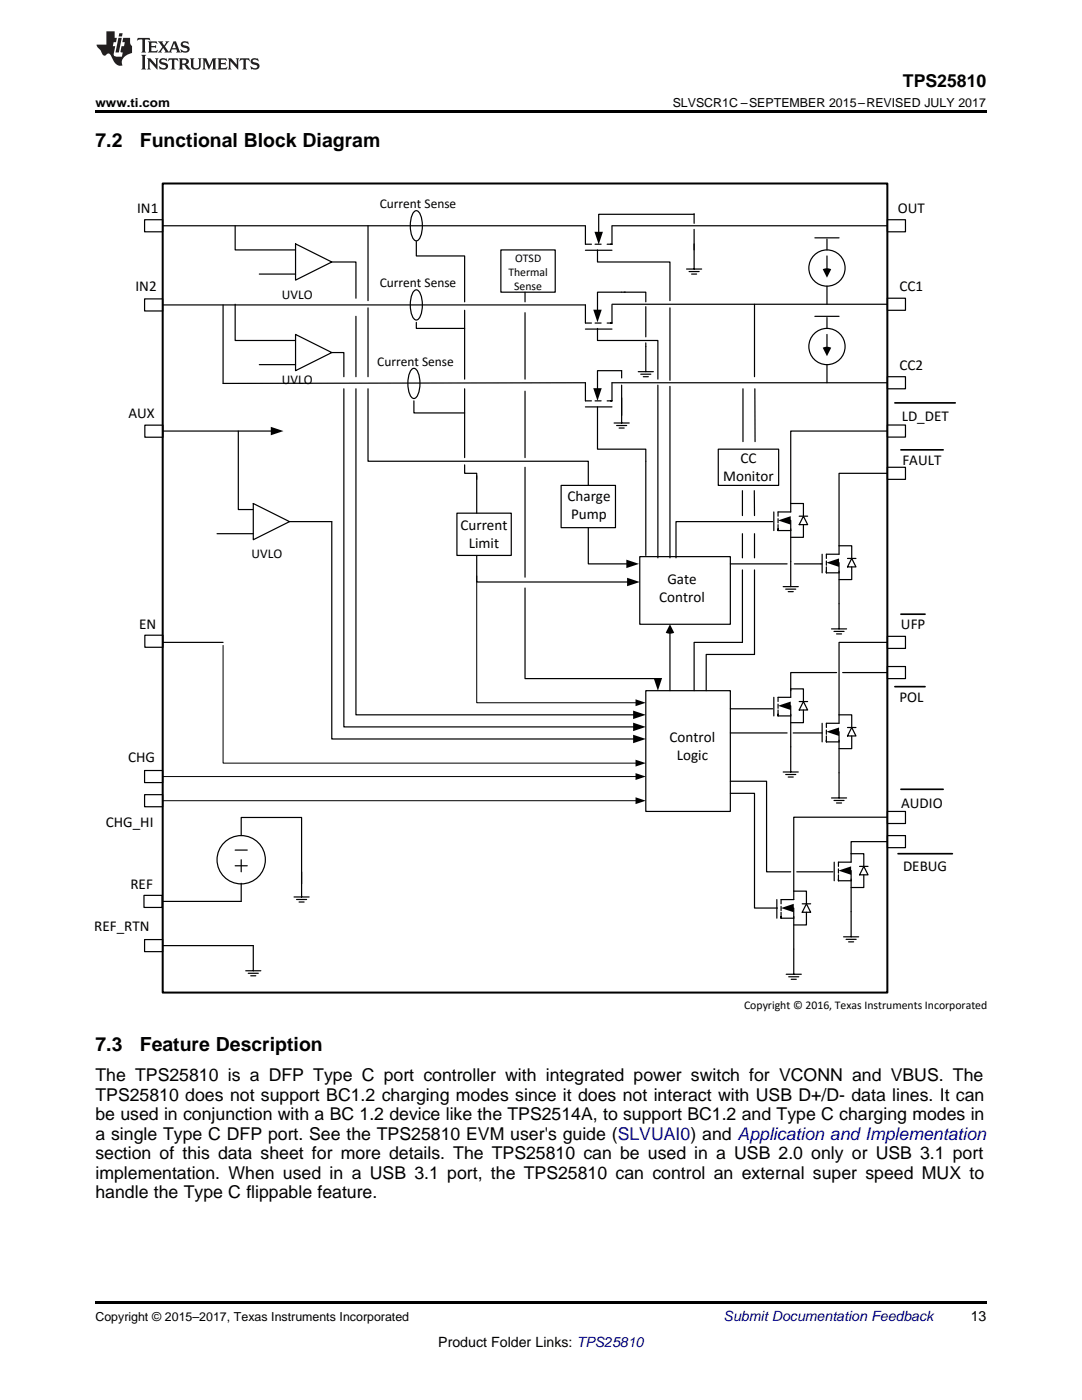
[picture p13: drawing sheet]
<svg xmlns="http://www.w3.org/2000/svg" width="216mm" height="279mm" viewBox="0 0 216 279" stroke-linecap="round" stroke-linejoin="round" font-family="sans-serif">
<defs><g id="words">
<g font-size="3.9">
<text x="19" y="29.3">7.2</text>
<text x="27.9" y="29.3">Functional Block Diagram</text>
<text x="19" y="209.8">7.3</text>
<text x="27.9" y="209.8">Feature Description</text>
</g>
<g font-size="3.5">
<text x="180.2" y="17.3">TPS25810</text>
<text x="19" y="215.8">The TPS25810 is a DFP Type C port controller with integrated power switch for VCONN and VBUS. The</text>
<text x="19" y="219.7">TPS25810 does not support BC1.2 charging modes since it does not interact with USB D+/D- data lines. It can</text>
<text x="19" y="223.6">be used in conjunction with a BC 1.2 device like the TPS2514A, to support BC1.2 and Type C charging modes in</text>
<text x="19" y="227.4">a single Type C DFP port. See the TPS25810 EVM user's guide (SLVUAI0) and Application and Implementation</text>
<text x="19" y="231.3">section of this data sheet for more details. The TPS25810 can be used in a USB 2.0 only or USB 3.1 port</text>
<text x="19" y="235.2">implementation. When used in a USB 3.1 port, the TPS25810 can control an external super speed MUX to</text>
<text x="19" y="239.1">handle the Type C flippable feature.</text>
</g>
<g font-size="3">
<text x="27.4" y="42.5">IN1</text>
<text x="179.1" y="42.5">OUT</text>
<text x="27" y="58.1">IN2</text>
<text x="179.5" y="58.1">CC1</text>
<text x="179.5" y="73.8">CC2</text>
<text x="25.7" y="83.4">AUX</text>
<text x="179.9" y="84">LD_DET</text>
<text x="147.7" y="92.4">CC</text>
<text x="180.1" y="92.8">FAULT</text>
<text x="113.2" y="99.9">Charge</text>
<text x="144.3" y="96">Monitor</text>
<text x="91.9" y="105.8">Current</text>
<text x="114" y="103.5">Pump</text>
<text x="93.5" y="109.4">Limit</text>
<text x="133.2" y="116.5">Gate</text>
<text x="27.8" y="125.4">EN</text>
<text x="131.5" y="120.1">Control</text>
<text x="179.8" y="125.6">UFP</text>
<text x="179.5" y="140.1">POL</text>
<text x="133.6" y="148.1">Control</text>
<text x="25.6" y="152.1">CHG</text>
<text x="135" y="151.7">Logic</text>
<text x="179.8" y="161.2">AUDIO</text>
<text x="21.1" y="165.1">CHG_HI</text>
<text x="180.2" y="173.8">DEBUG</text>
<text x="26" y="177.4">REF</text>
<text x="18.8" y="185.9">REF_RTN</text>
</g>
<text font-size="2.8" fill="#0000c8" x="144.4" y="263.6">Submit Documentation Feedback</text>
<g font-size="2.8">
<text x="193.7" y="263.6">13</text>
<text x="87.5" y="268.9">Product Folder Links: TPS25810</text>
</g>
<g font-size="2.7">
<text x="75.8" y="41.5">Current Sense</text>
<text x="56.2" y="59.7">UVLO</text>
<text x="75.8" y="57.3">Current Sense</text>
<text x="56.2" y="76.6">UVLO</text>
<text x="75.3" y="73">Current Sense</text>
<text x="50.2" y="111.4">UVLO</text>
</g>
<g font-size="2.5">
<text x="19" y="21.4">www.ti.com</text>
<text x="134.2" y="21.4">SLVSCR1C –SEPTEMBER 2015–REVISED JULY 2017</text>
<text x="19" y="263.6">Copyright © 2015–2017, Texas Instruments Incorporated</text>
</g>
<g font-size="2.3">
<text x="102.8" y="52.3">OTSD</text>
<text x="101.4" y="55.1">Thermal</text>
<text x="102.6" y="57.9">Sense</text>
<text x="148.5" y="201.3">Copyright © 2016, Texas Instruments Incorporated</text>
</g>
</g></defs>
<path d="M19 22h177.8v.5h-177.8zM19 259.7h177.8v.5h-177.8z" fill="#000"/>
<g fill="none" stroke="#000" stroke-width=".24">
<path d="M28.8 43.9h3.7v2.4h-3.7zM28.8 59.7h3.7v2.4h-3.7zM32.5 45.1h84.3M46.9 45.1v4.8h12.1M51.7 54.7h7.3M59 48.7l7.2 3.6-7.2 3.6zM66.2 52.3h4.8v7.2M73.4 45.1v14.9M82.8 42.2l.3-.2a1.62 1.62 0 0 1 1 1.5 5.3 5.3 0 0 1-.7 4.5l-.3 .1a1.62 1.62 0 0 1-1.1-1.5 5.3 5.3 0 0 1 .8-4.4zM82.8 58l.3-.2a1.62 1.62 0 0 1 1 1.5 5.3 5.3 0 0 1-.7 4.5l-.3 .1a1.62 1.62 0 0 1-1.1-1.5 5.3 5.3 0 0 1 .8-4.4zM83.1 48.2v2.9h9.6v9.1M99.9 49.9h10.9v8.4h-10.9z"/>
<path d="M104.8 58.3v1.9M116.8 45.1v3.6h1.2M116.8 49.9h5.3M118.7 48.7h1.2M119.2 49.9v2.4h14.5v7.7M121.2 48.7h.9h-.3M122.1 45.1h55M122.1 45.1v3.6M124.5 58.3h4.4v1.9M124.8 58.3h-5.6v3.7M137 53.7h3M137.5 54.2h2"/>
<path d="M138 54.7h1M138.5 42.8h-19v3.7M138.5 42.6v2M138.5 45.8v7.9M162.6 47.5h4.8M165 47.7v2.2M165 51.1v2.6M165 57.1v3.6M177.1 43.9h3.6v2.4h-3.6zM177.1 59.5h3.6v2.4h-3.6zM32.5 60.9h84.3v3.6h1.2M44.5 60.9v15.6l72.3-.1v3.6h1.2"/>
<path d="M46.9 60.7v7.3h12.1M51.7 72.8h7.3M59 66.7l7.2 3.7-7.2 3.6zM66.2 70.4h2.4v4.8M68.6 77.6v67.5h57.9M71 77.6v65.1h55.5M71 63.1v12.1M73.4 77.6v14.5h44v4.8M73.4 61.4v13.8M82.3 73.6l.3-.1a1.62 1.62 0 0 1 1 1.5 5.3 5.3 0 0 1-.7 4.4l-.3 .1a1.62 1.62 0 0 1-1-1.5 5.3 5.3 0 0 1 .7-4.4zM83.1 64.3v1.2h9.6M92.7 61.9v13.8"/>
<path d="M92.7 77.6v13.7M104.8 62.4v13.3M104.8 78.1v13.2M116.8 65.7h5.3M118.7 64.5h1.2M119.2 65.5v2.5h12.1v7.7M121.2 64.5h.9h-.3M122.1 60.9v3.6M122.1 60.7h55M124 75.4v-1.4h-4.8v3.7M124 76.9v7.5M127.4 74.2h3"/>
<path d="M127.9 74.7h2M128.4 75.2h1M128.9 61.2v6M128.9 68.4v5.8M131.3 76.9v34.4M133.7 61.4v14.5M133.7 77.1v34.2M148.3 77.6v10.5M150.6 60.7v14.5M150.6 77.6l.1 10.5M162.6 63.1h4.8M165 63.4v2.1"/>
<path d="M165 66.7v2.7M165 72.8v3.6M177.1 75.2h3.6v2.4h-3.6zM177.1 76.4h-55v3.6M28.9 84.8h3.6v2.5h-3.6zM32.5 86h21.7M47.6 86v15.7h2.8M82.6 80v2.4h10.1M92.7 92.8v1.7h2.4v1.2M95.1 94.9v7.5M104.8 93.3v21.9M112 96.9h10.8v8.4h-10.8z"/>
<path d="M116.8 81.2h5.3M118.7 80h1.2M119.2 81.2v8.4h9.7v21.2M121.2 80h.9h-.3M122.5 84.4h3M123 84.9h2M123.5 85.4h1M143.3 89.6h12.1v7.3h-12.1zM148.1 97.9v5M150.5 97.9l.1 5M177.1 84.8h3.6v2.4h-3.6zM177.1 93.3h3.6v2.4h-3.6z"/>
<path d="M177.1 86h-19.3v14.5M177.1 94.5h-9.7v14.4M43.3 106.5h7.2M50.5 100.5l7.3 3.6-7.3 3.6zM57.8 104.1h8.4v43.4h60.3M91.2 102.4h10.8v8.4h-10.8zM95.1 110.8v5.4h30.2M104.8 117.4v18l26.5 .1M117.4 105.3v7.2h7.8M127.7 111.1h18v13.5h-18zM145.7 112.5h11.4M148.1 113.7v14.5h-9.6v9.6"/>
<path d="M148.1 106.5v4.8M150.6 113.7v16.9h-9.7v7.2M150.6 106.5v4.8M154.2 104.1h-19.3v7.2M154.4 102.2v3.7M155.3 104.7v1.2v-.4M155.3 103.5v.9M156.3 117.1h3M156.8 117.6h2M157.3 118.1h1M157.6 103.9h.2v2h-2.5M157.8 100.5h2.5v2.5"/>
<path d="M157.8 100.5v1.7h-2.5v.8M157.8 105.5v11.6M158.5 112.5h5.5M159.5 103h1.7M160.3 104.7v2.5h-2.5M160.3 103l.9 1.7h-1.7zM164 110.6v3.7M164.9 113.1v1.2v-.3M164.9 112v.8M167.2 112.3h.2v2h-2.5M167.4 108.9h2.6v2.6M167.4 108.9v1.7h-2.5v.9"/>
<path d="M167.4 114v11.5M169.1 111.5h1.7M170 113.1v2.6h-2.6M170 111.5l.8 1.6h-1.7zM28.9 126.8h3.6v2.4h-3.6zM32.5 128.2h12M128.9 137.8h16.8v24.1h-16.8zM133.7 126.3v11.5M154.4 139.2v3.7M165.9 125.5h3M166.4 126h2M166.9 126.5h1"/>
<path d="M166.9 134.2h-9.1v3.6M168.1 134.2h9M177.1 127h3.6v2.4h-3.6zM177.1 133h3.6v2.4h-3.6zM177.1 128.2h-9.7v14.5M28.8 153.8h3.7v2.4h-3.7zM28.8 158.6h3.7v2.4h-3.7zM145.7 155.9h7.3v18.1h4.8M145.7 158.3h4.9v22.9h4.5M145.7 141.5h8.5M145.7 146.3h11.4M155.3 141.7v1.2v-.4"/>
<path d="M155.3 140v-.8h2.5v-1.7h2.5v2.5M155.3 140.5v.9M156.3 154.1h3M156.8 154.6h2M157.3 155.1h1M157.6 140.9h.2v2h-2.5M157.8 142.5v11.6M158.3 146.3h5.7M159.5 140h1.7M160.3 141.7v2.5h-2.5M160.3 140l.9 1.7h-1.7zM164 144.3v3.8"/>
<path d="M164.9 146.9v1.2v-.4M164.9 145.7v.8M165.9 159.2h3M166.4 159.8h2M167.2 146h.2v2.1h-2.5M167.4 142.7h2.6v2.5M167.4 142.7v1.6h-2.5v.9M167.4 147.7v11.5M169.1 145.2h1.7M170 146.9v2.5h-2.6M170 145.2l.8 1.7h-1.7zM28.7 178.7h3.6v2.4h-3.6z"/>
<path d="M46.9 172.8h2.4M46.9 169.7h2.4M48.1 166.8v-3.7h12.1v13.3M48.1 171.6v2.4M48.1 176.3v3.6h-15.6M58.7 179h3M59.2 179.5h2M60.2 174v5M155 179.5v3.7M158.4 177.8h2.5v2.6M158.4 177.8v1.7h-2.5v.9M159 174h7.2"/>
<path d="M166.5 172.1v3.7M166.9 160.3h1M167.3 174.6v1.2v-.4M167.3 173.4v.9M169.6 173.7h.2v2.1h-2.5M169.8 170.4h2.6v2.5M169.8 170.4v1.7h-2.5v.8M169.8 175.4v11.6M171.5 172.9h1.7M172.4 174.6v2.5h-2.6M172.4 172.9l.8 1.7h-1.7zM177.1 161.9h3.6v2.4h-3.6z"/>
<path d="M177.1 166.8h3.6v2.4h-3.6zM177.1 163.1h-18.7v14.7M177.1 168h-7.3v2.4M28.8 187.5h3.7v2.4h-3.7zM32.5 188.7h18v5M49 193.7h3M49.5 194.2h2M50 194.7h1M59.7 180h1M155.9 182.1v1.1v-.3M155.9 180.9v.8M156.9 194.4h3"/>
<path d="M157.4 194.9h2M157.9 195.4h1M158.2 181.2h.2v2h-2.5M158.4 182.9v11.5M160.1 180.4h1.7M160.9 182.1v2.5h-2.5M160.9 180.4l.9 1.7h-1.7zM168.3 187h3M168.8 187.5h2M169.3 188h1"/>
<circle cx="165" cy="53.5" r="3.6"/>
<circle cx="165" cy="69.2" r="3.6"/>
<circle cx="48.1" cy="171.6" r="4.8"/>
</g>
<g fill="#000">
<path d="M118.6 46.3h1.7l-.8 2.5zM118.4 77.5h1.7l-.9 2.5zM118.4 61.8h1.7l-.9 2.5zM54 85.2l2.6 .8-2.6 .9zM125 111.7l2.5 .8-2.5 .9zM125.1 115.3l2.6 .9-2.6 .8zM155.3 103.9l2.5-.9v1.7zM164.9 112.3l2.5-.8v1.6zM126.8 139.6l2.1 .7-2.1 .6zM130.4 135.3h1.7l-.8 2.5zM126.3 141.8l2.6 .9-2.6 .8zM126.3 144.2l2.6 .9-2.6 .8z"/>
<path d="M126.3 146.6l2.6 .9-2.6 .8zM126.8 154.3l2.1 .7-2.1 .7zM126.8 159.1l2.1 .7-2.1 .7zM126.8 151.6l2.1 .7-2.1 .7zM155.3 140.9l2.5-.9v1.7zM164.9 146l2.5-.8v1.7zM167.3 173.7l2.5-.8v1.7zM155.9 181.2l2.5-.8v1.7z"/>
<path d="M164.2 53.7l.6-.2 1.1 .2-.9 1.7z" fill-rule="evenodd"/>
<path d="M164.2 69.4l.6-.2 1.1 .2-.9 1.7z" fill-rule="evenodd"/>
<path d="M133.7 124.6l.8 1.7-1 .2-.7-.2z" fill-rule="evenodd"/>
</g>
<path d="M95.1 114.9v25.4h31.9M44.5 128.8v23.5h82.5M32.5 155h94.5M32.5 159.8h94.5" fill="none" stroke="#000" stroke-width=".2"/>
<path d="M32.5 36.6h144.6v161.5h-144.6z" fill="none" stroke="#000" stroke-width=".4"/>
<path d="M178.6 80.4h12M179.8 89.8h8.4M178.6 137h6M179.8 122.6h4.8M179.8 157.5h8.4M179.2 170.4h10.8" fill="none" stroke="#000" stroke-width=".33"/>
<g fill="#231f20">
<path d="M27.5 7.6l-.1 .5 .4-.2h.6v.1v2.1l-.2 .4h1l-.3-.4v-2.1l.1-.1h.5l.5 .2-.2-.5zM29.5 8.3l.2 .3v1.5l-.2 .4h1.8l.2-.6a1.04 1.04 0 0 1-1.3 .2v-.7h.6l.3 .2v-.6l-.3 .2h-.6v-.6l.8-.1 .4 .3-.2-.5zM31.5 8.3l.9 1.1-.9 1.1h.8l-.2-.2 .5-.7 .4 .7-.2 .2h1.5l-.1-.2 .1-.4h.9l.1 .4-.2 .2h1l-.3-.3-.7-1.9h-.5l-.9 2-.8-1 .9-1h-.8l.1 .3-.3 .5-.4-.6 .2-.2zM34.7 8.6l.4 1h-.7zM36.3 8.4a.63 .63 0 0 0-.2 .7 .63 .63 0 0 0 .6 .4l.6 .2 .1 .2a.75 .75 0 0 1-.7 .4 .75 .75 0 0 1-.6-.5l.1 .7 .1-.1a1.11 1.11 0 0 0 1.5-.6 1.13 1.13 0 0 0-1.2-.8l-.1-.4a1.04 1.04 0 0 1 1.2 .2l-.2-.5-.1 .1-.5-.2zM28.2 10.9l.2 .4v2.2l-.2 .4h1l-.3-.4v-2.2l.3-.4zM29.3 11.6l.3 .4v1.5l-.3 .4h.8l-.2-.4v-1.3l1.5 1.7v-1.9l.2-.4h-.7l.2 .4v.9l-1.1-1.3zM32 11.8a.62 .62 0 0 0-.2 .7 .62 .62 0 0 0 .6 .4l.6 .1 .1 .3a.76 .76 0 0 1-.7 .3 .76 .76 0 0 1-.6-.4l.1 .7 .1-.1a1.11 1.11 0 0 0 1.5-.6 1.13 1.13 0 0 0-1.2-.8l-.1-.4a1.04 1.04 0 0 1 1.2 .2l-.2-.6-.1 .1-.5-.1zM33.7 11.6l-.2 .6a.61 .61 0 0 1 .8-.3v1.6l-.2 .4h.9l-.2-.4v-1.6a.63 .63 0 0 1 .8 .3l-.2-.6zM35.6 11.6l.3 .4v1.5l-.3 .4h1l-.2-.2v-.8l.5 .2a.76 .76 0 0 0 1.2 .7l-1-1a.58 .58 0 0 0 .6-.5 .58 .58 0 0 0-.5-.6zM36.4 11.9h.1a.45 .45 0 0 1 .5 .1 .45 .45 0 0 1 .1 .5l-.7 .2zM37.9 11.6l.2 .2a2.17 2.17 0 0 0 .3 1.9 .99 .99 0 0 0 1.6-.6v-1.1l.2-.4h-.7l.2 .2a1.92 1.92 0 0 1-.2 1.8 .6 .6 0 0 1-.9-.5v-1.1l.2-.4zM40.4 11.6l.2 .4v1.5l-.2 .4h.7l-.2-.4v-1.4l.8 1.8 .8-1.8v1.4l-.2 .4h.9l-.2-.4v-1.5l.2-.4h-.8l-.6 1.5-.6-1.5zM43.4 11.6l.2 .4v1.5l-.2 .4h1.8l.2-.6a1.04 1.04 0 0 1-1.3 .1v-.6h.5l.4 .2v-.6l-.4 .2h-.5v-.7h.8l.3 .3-.1-.6zM45.5 11.6l.2 .4v1.5l-.2 .4h.7l-.2-.4v-1.3l1.5 1.7v-1.9l.2-.4h-.7l.2 .4v.9l-1.1-1.3zM47.9 11.6l-.1 .6a.61 .61 0 0 1 .8-.3v1.6l-.3 .4h1l-.3-.4 .1-1.6a.63 .63 0 0 1 .7 .3l-.1-.6zM50.2 11.8a.62 .62 0 0 0-.2 .7 .62 .62 0 0 0 .6 .4l.6 .1 .2 .3a.76 .76 0 0 1-.8 .3 .76 .76 0 0 1-.6-.4l.1 .7 .2-.1a1.11 1.11 0 0 0 1.5-.6 1.13 1.13 0 0 0-1.3-.8l-.1-.4a1.04 1.04 0 0 1 1.2 .2l-.1-.6-.2 .1-.5-.1z"/>
<path d="M21.2 6.3v2.6h-1.9l.1 .4 .7 .9a.91 .91 0 0 0 1 .8 .56 .56 0 0 1 .5-.3 .56 .56 0 0 1 .5 .3l.4 .8a1.53 1.53 0 0 0 1.9 1.2 1.54 1.54 0 0 1 1-2.1l.9-.3v-1.4a1.52 1.52 0 0 1-.3-1.6h-1.4l-.2 .8h.5l-.2 .8h-.4l-.2 1v.2l.4 .1-.2 .8a1.93 1.93 0 0 1-1.6-.3l.3-1.8h-.5l.2-.8h.4l.2-.8h-.4v-1.3zM23.6 7.6l-.6 2.9h.7l.6-2.9zM23.8 6.6l-.1 .7h.6l.2-.7z"/>
</g>
<use href="#words"/>
</svg>
